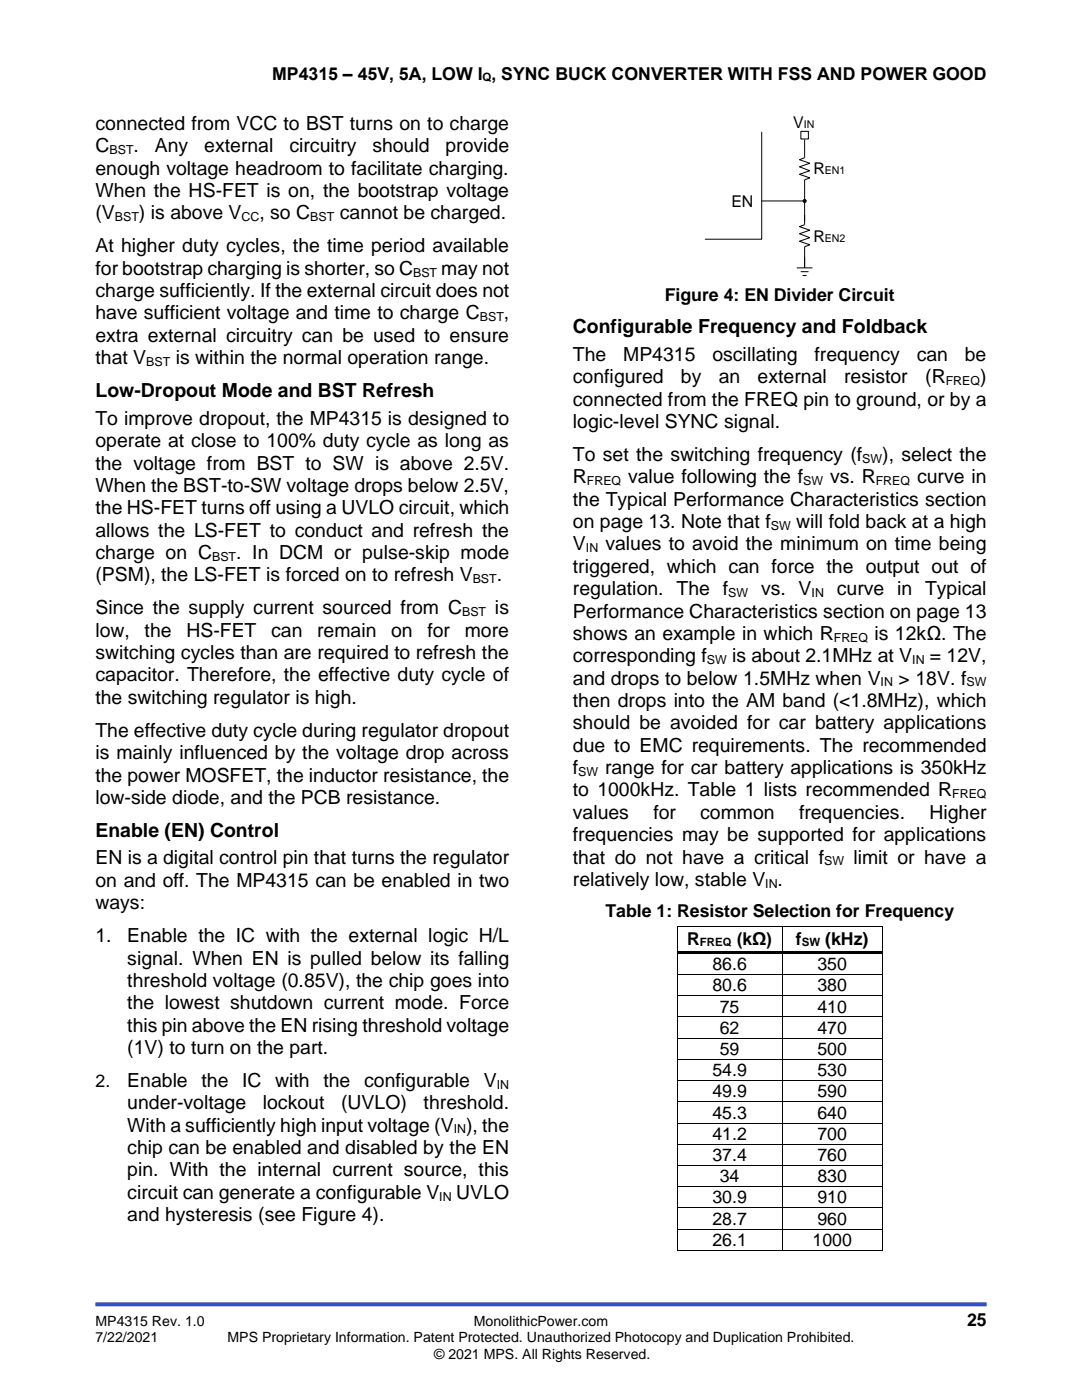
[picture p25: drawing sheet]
<svg xmlns="http://www.w3.org/2000/svg" width="216mm" height="279mm" viewBox="0 0 216 279" stroke-linecap="round" stroke-linejoin="round" font-family="sans-serif">
<defs><g id="words">
<g font-size="3.9">
<text x="19" y="26">connected from VCC to BST turns on to charge</text>
<text x="19" y="30.4">C</text>
<text x="19" y="34.9">enough voltage headroom to facilitate charging.</text>
<text x="26.6" y="30.4">.</text>
<text x="30.9" y="30.4">Any</text>
<text x="40.8" y="30.4">external</text>
<text x="57.7" y="30.4">circuitry</text>
<text x="74.3" y="30.4">should</text>
<text x="88.9" y="30.4">provide</text>
<text x="19" y="39.3">When the HS-FET is on, the bootstrap voltage</text>
<text x="19" y="43.8">(V</text>
<text x="27.7" y="43.8">) is above V</text>
<text x="51.8" y="43.8">, so C</text>
<text x="67.8" y="43.8">cannot be charged.</text>
<text x="19" y="50.4">At higher duty cycles, the time period available</text>
<text x="19" y="54.8">for bootstrap charging is shorter, so C</text>
<text x="19" y="59.3">charge sufficiently. If the external circuit does not</text>
<text x="88.1" y="54.8">may not</text>
<text x="19" y="63.8">have sufficient voltage and time to charge C</text>
<text x="100.5" y="63.8">,</text>
<text x="19" y="68.2">extra external circuitry can be used to ensure</text>
<text x="114.3" y="66.5">Configurable Frequency and Foldback</text>
<text x="19" y="72.7">that V</text>
<text x="35.1" y="72.7">is within the normal operation range.</text>
<text x="114.3" y="72">The</text>
<text x="114.3" y="76.5">configured</text>
<text x="124.3" y="72">MP4315</text>
<text x="135.9" y="76.5">by</text>
<text x="142.1" y="72">oscillating</text>
<text x="143.4" y="76.5">an</text>
<text x="151.2" y="76.5">external</text>
<text x="162.5" y="72">frequency</text>
<text x="168.4" y="76.5">resistor</text>
<text x="182.9" y="72">can</text>
<text x="184.6" y="76.5">(R</text>
<text x="192.5" y="72">be</text>
<text x="195.6" y="76.5">)</text>
<text x="19" y="79.3">Low-Dropout Mode and BST Refresh</text>
<text x="114.3" y="81">connected from the FREQ pin to ground, or by a</text>
<text x="19" y="84.8">To improve dropout, the MP4315 is designed to</text>
<text x="19" y="89.2">operate at close to 100% duty cycle as long as</text>
<text x="114.3" y="85.4">logic-level SYNC signal.</text>
<text x="19" y="93.7">the voltage from BST to SW is above 2.5V.</text>
<text x="114.3" y="92">To set the switching frequency (f</text>
<text x="176.1" y="92">), select the</text>
<text x="19" y="98.2">When the BST-to-SW voltage drops below 2.5V,</text>
<text x="114.3" y="96.5">R</text>
<text x="114.3" y="100.9">the Typical Performance Characteristics section</text>
<text x="125.3" y="96.5">value following the f</text>
<text x="165.6" y="96.5">vs. R</text>
<text x="183" y="96.5">curve in</text>
<text x="19" y="102.6">the HS-FET turns off using a UVLO circuit, which</text>
<text x="19" y="107.1">allows the LS-FET to conduct and refresh the</text>
<text x="114.3" y="105.4">on page 13. Note that f</text>
<text x="158.9" y="105.4">will fold back at a high</text>
<text x="19" y="111.6">charge on C</text>
<text x="47.1" y="111.6">. In DCM or pulse-skip mode</text>
<text x="114.3" y="109.9">V</text>
<text x="120.8" y="109.9">values to avoid the minimum on time being</text>
<text x="19" y="116">(PSM), the LS-FET is forced on to refresh V</text>
<text x="99.1" y="116">.</text>
<text x="114.3" y="114.3">triggered, which can force the output out of</text>
<text x="114.3" y="118.8">regulation. The f</text>
<text x="151.9" y="118.8">vs. V</text>
<text x="167" y="118.8">curve in Typical</text>
<text x="19" y="122.6">Since the supply current sourced from C</text>
<text x="98.7" y="122.6">is</text>
<text x="114.3" y="123.2">Performance Characteristics section on page 13</text>
<text x="19" y="127.1">low,</text>
<text x="19" y="131.5">switching cycles than are required to refresh the</text>
<text x="28.9" y="127.1">the</text>
<text x="37.2" y="127.1">HS-FET</text>
<text x="54.1" y="127.1">can</text>
<text x="63.3" y="127.1">remain</text>
<text x="78.1" y="127.1">on</text>
<text x="85.3" y="127.1">for</text>
<text x="92.7" y="127.1">more</text>
<text x="114.3" y="127.7">shows an example in which R</text>
<text x="174.5" y="127.7">is 12kΩ. The</text>
<text x="19" y="136">capacitor. Therefore, the effective duty cycle of</text>
<text x="114.3" y="132.2">corresponding f</text>
<text x="114.3" y="136.6">and drops to below 1.5MHz when V</text>
<text x="146.1" y="132.2">is about 2.1MHz at V</text>
<text x="179.3" y="136.6">&gt; 18V. f</text>
<text x="185.6" y="132.2">= 12V,</text>
<text x="19" y="140.4">the switching regulator is high.</text>
<text x="114.3" y="141.1">then drops into the AM band (&lt;1.8MHz), which</text>
<text x="19" y="147">The effective duty cycle during regulator dropout</text>
<text x="114.3" y="145.6">should be avoided for car battery applications</text>
<text x="19" y="151.5">is mainly influenced by the voltage drop across</text>
<text x="19" y="156">the power MOSFET, the inductor resistance, the</text>
<text x="114.3" y="150">due to EMC requirements. The recommended</text>
<text x="114.3" y="154.5">f</text>
<text x="120.7" y="154.5">range for car battery applications is 350kHz</text>
<text x="19" y="160.4">low-side diode, and the PCB resistance.</text>
<text x="114.3" y="159">to 1000kHz. Table 1 lists recommended R</text>
<text x="19" y="167">Enable (EN) Control</text>
<text x="114.3" y="163.4">values</text>
<text x="114.3" y="167.9">frequencies may be supported for applications</text>
<text x="130.4" y="163.4">for</text>
<text x="139.7" y="163.4">common</text>
<text x="159.4" y="163.4">frequencies.</text>
<text x="185.5" y="163.4">Higher</text>
<text x="19" y="172.5">EN is a digital control pin that turns the regulator</text>
<text x="114.3" y="172.3">that do not have a critical f</text>
<text x="170.3" y="172.3">limit or have a</text>
<text x="19" y="177">on and off. The MP4315 can be enabled in two</text>
<text x="114.3" y="176.8">relatively low, stable V .</text>
<text x="19" y="181.5">ways:</text>
<text x="19" y="188">1.</text>
<text x="25.4" y="188">Enable the IC with the external logic H/L</text>
<text x="25.4" y="192.5">signal. When EN is pulled below its falling</text>
<text x="25.4" y="196.9">threshold voltage (0.85V), the chip goes into</text>
<text x="25.4" y="201.4">the lowest shutdown current mode. Force</text>
<text x="25.4" y="205.9">this pin above the EN rising threshold voltage</text>
<text x="25.4" y="210.3">(1V) to turn on the part.</text>
<text x="25.4" y="216.9">Enable</text>
<text x="25.4" y="221.4">under-voltage</text>
<text x="40.2" y="216.9">the</text>
<text x="48.3" y="216.9">IC</text>
<text x="52.4" y="221.4">lockout</text>
<text x="54.9" y="216.9">with</text>
<text x="64.5" y="216.9">the</text>
<text x="68.1" y="221.4">(UVLO)</text>
<text x="72.7" y="216.9">configurable</text>
<text x="84.5" y="221.4">threshold.</text>
<text x="96.5" y="216.9">V</text>
<text x="25.4" y="225.8">With a sufficiently high input voltage (V ), the</text>
<text x="25.4" y="230.3">chip can be enabled and disabled by the EN</text>
<text x="25.4" y="234.8">pin. With the internal current source, this</text>
<text x="25.4" y="239.2">circuit can generate a configurable V</text>
<text x="91" y="239.2">UVLO</text>
<text x="25.4" y="243.7">and hysteresis (see Figure 4).</text>
</g>
<g font-size="3.5">
<text x="54.3" y="16">MP4315 – 45V, 5A, LOW I , SYNC BUCK CONVERTER WITH FSS AND POWER GOOD</text>
<text x="132.6" y="60">Figure 4: EN Divider Circuit</text>
<text x="120.8" y="183.1">Table 1: Resistor Selection for Frequency</text>
<text x="137.1" y="188.7">R</text>
<text x="147" y="188.7">(kΩ)</text>
<text x="158.8" y="188.7">f</text>
<text x="164.6" y="188.7">(kHz)</text>
<text x="142.1" y="193.6">86.6</text>
<text x="142.1" y="197.9">80.6</text>
<text x="163.1" y="193.6">350</text>
<text x="163.1" y="197.9">380</text>
<text x="143.6" y="202.1">75</text>
<text x="163.1" y="202.1">410</text>
<text x="143.6" y="206.3">62</text>
<text x="163.1" y="206.3">470</text>
<text x="142.1" y="214.8">54.9</text>
<text x="143.6" y="210.6">59</text>
<text x="163.1" y="210.6">500</text>
<text x="163.1" y="214.8">530</text>
<text x="19" y="216.9">2.</text>
<text x="142.1" y="219">49.9</text>
<text x="163.1" y="219">590</text>
<text x="142.1" y="223.3">45.3</text>
<text x="142.1" y="227.5">41.2</text>
<text x="163.1" y="223.3">640</text>
<text x="163.1" y="227.5">700</text>
<text x="142.1" y="231.7">37.4</text>
<text x="163.1" y="231.7">760</text>
<text x="143.6" y="235.9">34</text>
<text x="163.1" y="235.9">830</text>
<text x="142.1" y="240.2">30.9</text>
<text x="142.1" y="244.4">28.7</text>
<text x="163.1" y="240.2">910</text>
<text x="163.1" y="244.4">960</text>
<text x="142.1" y="248.6">26.1</text>
<text x="162.1" y="248.6">1000</text>
<text x="193" y="264.5">25</text>
</g>
<g font-size="3.2">
<text x="158.3" y="25.6">V</text>
<text x="162.3" y="34.7">R</text>
<text x="145.9" y="41.3">EN</text>
<text x="162.3" y="48.4">R</text>
</g>
<g font-size="2.8">
<text x="19" y="264.5">MP4315 Rev. 1.0</text>
<text x="19" y="267.9">7/22/2021</text>
<text x="45.4" y="267.9">MPS Proprietary Information. Patent Protected. Unauthorized Photocopy and Duplication Prohibited.</text>
<text x="94.6" y="264.5">MonolithicPower.com</text>
<text x="86.6" y="271.2">© 2021 MPS. All Rights Reserved.</text>
</g>
<g font-size="2.5">
<text x="21.8" y="30.8">BST</text>
<text x="22.9" y="44.2">BST</text>
<text x="48.2" y="44.2">CC</text>
<text x="61.9" y="44.2">BST</text>
<text x="82.4" y="55.2">BST</text>
<text x="95.7" y="64.1">BST</text>
<text x="29.2" y="73.1">BST</text>
<text x="188.7" y="76.9">FREQ</text>
<text x="172.1" y="92.4">SW</text>
<text x="117.1" y="96.8">FREQ</text>
<text x="160.3" y="96.8">SW</text>
<text x="174.8" y="96.8">FREQ</text>
<text x="153.8" y="105.8">SW</text>
<text x="42.3" y="111.9">BST</text>
<text x="116.9" y="110.2">IN</text>
<text x="94.3" y="116.4">BST</text>
<text x="145.3" y="119.1">SW</text>
<text x="161.9" y="119.1">IN</text>
<text x="92.2" y="123">BST</text>
<text x="166.4" y="128.1">FREQ</text>
<text x="141" y="132.5">SW</text>
<text x="175.7" y="137">IN</text>
<text x="182" y="132.5">IN</text>
<text x="192.8" y="137">SW</text>
<text x="115.4" y="154.8">SW</text>
<text x="190" y="159.3">FREQ</text>
<text x="164.5" y="172.7">SW</text>
<text x="152.7" y="177.2">IN</text>
<text x="99.1" y="217.3">IN</text>
<text x="90.5" y="226.2">IN</text>
<text x="87.7" y="239.6">IN</text>
</g>
<g font-size="2.3">
<text x="96.3" y="16.2">Q</text>
<text x="139.7" y="188.9">FREQ</text>
<text x="160" y="188.9">SW</text>
</g>
<g font-size="2.2">
<text x="160.4" y="25.6">IN</text>
<text x="164.6" y="34.7">EN1</text>
<text x="164.6" y="48.4">EN2</text>
</g>
</g></defs>
<path d="M19 260.3h177.8" fill="none" stroke="#1c4eff" stroke-width=".8" stroke-linecap="butt"/>
<g fill="none" stroke="#000" stroke-width=".2">
<path d="M152 26.4v21.3h-11.3M159.8 26.2h1.5v1.5h-1.5zM160.6 27.9v3.6l-1.1 .4 2.1 .7-2.1 .7 2.1 .8-2.1 .7 2.1 .7-1 .4v8.9l-1.1 .4 2.1 .7-2.1 .8 2.1 .7-2.1 .7 2.1 .8-1 .3v4.3M152 40.1h8.6M159 53.5h3.1M159.8 54.2h1.5M160.2 55h.7M135.1 185.1v4.7M135.1 190.4v4M135.1 194.6v4M135.1 198.8v4.1M135.2 185h20.8"/>
<path d="M135.2 194.5h20.8M135.2 198.7h20.8M156.1 185.1v4.7M156.1 190.4v4M156.1 194.6v4M156.1 198.8v4.1M156.1 185h19.9M156.1 194.5h19.9M156.1 198.7h19.9M176.1 185.1v4.7M176.1 190.4v4M176.1 194.6v4"/>
<path d="M176.1 198.8v4.1M135.1 203v4.1M135.1 207.3v4M135.1 211.5v4.1M135.1 215.7v4.1M135.1 220v4M135.2 203h20.8M135.2 207.2h20.8M135.2 211.4h20.8M135.2 215.7h20.8M135.2 219.9h20.8M156.1 203v4.1"/>
<path d="M156.1 207.3v4M156.1 211.5v4.1M156.1 215.7v4.1M156.1 220v4M156.1 203h19.9M156.1 207.2h19.9M156.1 211.4h19.9M156.1 215.7h19.9M156.1 219.9h19.9M176.1 203v4.1M176.1 207.3v4M176.1 211.5v4.1"/>
<path d="M176.1 215.7v4.1M176.1 220v4M135.1 224.2v4.1M135.1 228.4v4.1M135.1 232.7v4M135.1 236.9v4.1M135.2 224.1h20.8M135.2 228.4h20.8M135.2 232.6h20.8M135.2 236.8h20.8M156.1 224.2v4.1M156.1 228.4v4.1"/>
<path d="M156.1 232.7v4M156.1 236.9v4.1M156.1 224.1h19.9M156.1 228.4h19.9M156.1 232.6h19.9M156.1 236.8h19.9M176.1 224.2v4.1M176.1 228.4v4.1M176.1 232.7v4M176.1 236.9v4.1M135.1 241.1v4.1M135.1 245.4v4"/>
<path d="M135.2 241.1h20.8M135.2 245.3h20.8M135.2 249.5h20.8M156.1 241.1v4.1M156.1 245.4v4M156.1 241.1h19.9M156.1 245.3h19.9M156.1 249.5h19.9M176.1 241.1v4.1M176.1 245.4v4"/>
<circle cx="160.6" cy="40.1" r=".3"/>
</g>
<g fill="#000">
<path d="M135 184.9h.2v.2h-.2z" fill-rule="evenodd"/>
<path d="M135 184.9h.2v.2h-.2z" fill-rule="evenodd"/>
<path d="M135 189.8h.2v.6h-.2z" fill-rule="evenodd"/>
<path d="M135 194.4h.2v.2h-.2z" fill-rule="evenodd"/>
<path d="M135 198.6h.2v.2h-.2z" fill-rule="evenodd"/>
<path d="M135.2 189.8h20.8v.6h-20.8z" fill-rule="evenodd"/>
<path d="M156 184.9h.1v.2h-.1z" fill-rule="evenodd"/>
<path d="M156 189.8h.5v.6h-.5z" fill-rule="evenodd"/>
<path d="M156 194.4h.1v.2h-.1z" fill-rule="evenodd"/>
<path d="M156 198.6h.1v.2h-.1z" fill-rule="evenodd"/>
<path d="M156.5 189.8h19.5v.6h-19.5z" fill-rule="evenodd"/>
<path d="M176 184.9h.1v.2h-.1z" fill-rule="evenodd"/>
<path d="M176 184.9h.1v.2h-.1z" fill-rule="evenodd"/>
<path d="M176 189.8h.1v.6h-.1z" fill-rule="evenodd"/>
<path d="M176 194.4h.1v.2h-.1z" fill-rule="evenodd"/>
<path d="M176 198.6h.1v.2h-.1z" fill-rule="evenodd"/>
<path d="M135 202.9h.2v.1h-.2z" fill-rule="evenodd"/>
<path d="M135 207.1h.2v.2h-.2z" fill-rule="evenodd"/>
<path d="M135 211.3h.2v.2h-.2z" fill-rule="evenodd"/>
<path d="M135 215.6h.2v.1h-.2z" fill-rule="evenodd"/>
<path d="M135 219.8h.2v.2h-.2z" fill-rule="evenodd"/>
<path d="M156 202.9h.1v.1h-.1z" fill-rule="evenodd"/>
<path d="M156 207.1h.1v.2h-.1z" fill-rule="evenodd"/>
<path d="M156 211.3h.1v.2h-.1z" fill-rule="evenodd"/>
<path d="M156 215.6h.1v.1h-.1z" fill-rule="evenodd"/>
<path d="M156 219.8h.1v.2h-.1z" fill-rule="evenodd"/>
<path d="M176 202.9h.1v.1h-.1z" fill-rule="evenodd"/>
<path d="M176 207.1h.1v.2h-.1z" fill-rule="evenodd"/>
<path d="M176 211.3h.1v.2h-.1z" fill-rule="evenodd"/>
<path d="M176 215.6h.1v.1h-.1z" fill-rule="evenodd"/>
<path d="M176 219.8h.1v.2h-.1z" fill-rule="evenodd"/>
<path d="M135 224h.2v.2h-.2z" fill-rule="evenodd"/>
<path d="M135 228.3h.2v.1h-.2z" fill-rule="evenodd"/>
<path d="M135 232.5h.2v.2h-.2z" fill-rule="evenodd"/>
<path d="M135 236.7h.2v.2h-.2z" fill-rule="evenodd"/>
<path d="M156 224h.1v.2h-.1z" fill-rule="evenodd"/>
<path d="M156 228.3h.1v.1h-.1z" fill-rule="evenodd"/>
<path d="M156 232.5h.1v.2h-.1z" fill-rule="evenodd"/>
<path d="M156 236.7h.1v.2h-.1z" fill-rule="evenodd"/>
<path d="M176 224h.1v.2h-.1z" fill-rule="evenodd"/>
<path d="M176 228.3h.1v.1h-.1z" fill-rule="evenodd"/>
<path d="M176 232.5h.1v.2h-.1z" fill-rule="evenodd"/>
<path d="M176 236.7h.1v.2h-.1z" fill-rule="evenodd"/>
<path d="M135 241h.2v.1h-.2z" fill-rule="evenodd"/>
<path d="M135 245.2h.2v.2h-.2z" fill-rule="evenodd"/>
<path d="M135 249.4h.2v.2h-.2z" fill-rule="evenodd"/>
<path d="M135 249.4h.2v.2h-.2z" fill-rule="evenodd"/>
<path d="M156 241h.1v.1h-.1z" fill-rule="evenodd"/>
<path d="M156 245.2h.1v.2h-.1z" fill-rule="evenodd"/>
<path d="M156 249.4h.1v.2h-.1z" fill-rule="evenodd"/>
<path d="M176 241h.1v.1h-.1z" fill-rule="evenodd"/>
<path d="M176 245.2h.1v.2h-.1z" fill-rule="evenodd"/>
<path d="M176 249.4h.1v.2h-.1z" fill-rule="evenodd"/>
<path d="M176 249.4h.1v.2h-.1z" fill-rule="evenodd"/>
<circle cx="160.6" cy="40.1" r=".3"/>
</g>
<use href="#words"/>
</svg>
